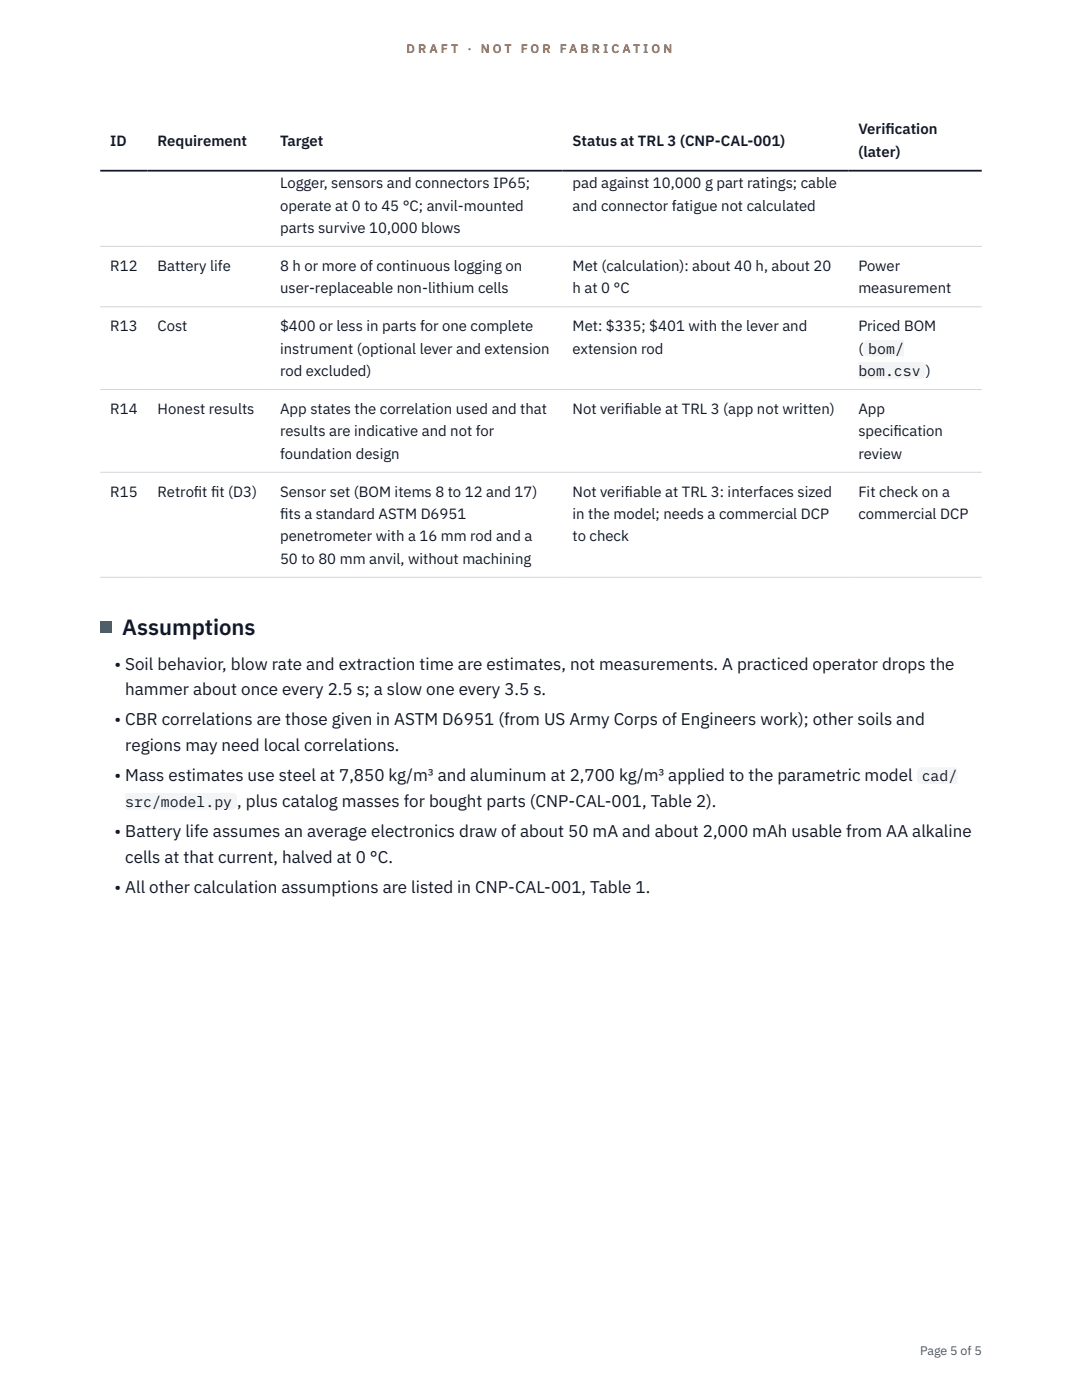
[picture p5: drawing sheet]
<svg xmlns="http://www.w3.org/2000/svg" width="216mm" height="279mm" viewBox="0 0 216 279" stroke-linecap="round" stroke-linejoin="round" font-family="sans-serif">
<defs><g id="words">
<text font-size="4.4" fill="#111827" x="24.4" y="126.7">Assumptions</text>
<g font-size="3.4" fill="#111827">
<text x="22.9" y="133.6">• Soil behavior, blow rate and extraction time are estimates, not measurements. A practiced operator drops the</text>
<text x="25" y="138.7">hammer about once every 2.5 s; a slow one every 3.5 s.</text>
<text x="22.9" y="144.8">• CBR correlations are those given in ASTM D6951 (from US Army Corps of Engineers work); other soils and</text>
<text x="25" y="149.9">regions may need local correlations.</text>
<text x="22.9" y="155.9">• Mass estimates use steel at 7,850 kg/m³ and aluminum at 2,700 kg/m³ applied to the parametric model</text>
<text x="47.3" y="161">, plus catalog masses for bought parts (CNP-CAL-001, Table 2).</text>
<text x="22.9" y="167.1">• Battery life assumes an average electronics draw of about 50 mA and about 2,000 mAh usable from AA alkaline</text>
<text x="25" y="172.2">cells at that current, halved at 0 °C.</text>
<text x="22.9" y="178.3">• All other calculation assumptions are listed in CNP-CAL-001, Table 1.</text>
</g>
<g font-size="3" fill="#111827">
<text x="22" y="29.1">ID</text>
<text x="31.5" y="29.1">Requirement</text>
<text x="55.9" y="29.1">Target</text>
<text x="114.3" y="29.1">Status at TRL 3 (CNP-CAL-001)</text>
<text x="171.3" y="26.8">Verif</text>
<text x="176.7" y="26.8">ication</text>
<text x="171.3" y="31.3">(later)</text>
<text x="55.9" y="37.6">Logger, sensors and connectors IP65;</text>
<text x="114.3" y="37.6">pad against 10,000 g part ratings; cable</text>
<text x="55.9" y="42">operate at 0 to 45 °C; anvil-mounted</text>
<text x="55.9" y="46.5">parts survive 10,000 blows</text>
<text x="114.3" y="42">and connector fatigue not calculated</text>
<text x="22" y="54.1">R12</text>
<text x="31.5" y="54.1">Battery life</text>
<text x="55.9" y="54.1">8 h or more of continuous logging on</text>
<text x="55.9" y="58.5">user-replaceable non-lithium cells</text>
<text x="114.3" y="54.1">Met (calculation): about 40 h, about 20</text>
<text x="114.3" y="58.5">h at 0 °C</text>
<text x="171.3" y="54.1">Power</text>
<text x="171.3" y="58.5">measurement</text>
<text x="22" y="66.2">R13</text>
<text x="31.5" y="66.2">Cost</text>
<text x="55.9" y="66.2">$400 or less in parts for one complete</text>
<text x="55.9" y="70.6">instrument (optional lever and extension</text>
<text x="114.3" y="66.2">Met: $335; $401 with the lever and</text>
<text x="114.3" y="70.6">extension rod</text>
<text x="171.3" y="66.2">Priced BOM</text>
<text x="171.3" y="70.6">(</text>
<text x="173.3" y="70.6">bom/</text>
<text x="55.9" y="75">rod excluded)</text>
<text x="171.3" y="75">bom.csv )</text>
<text x="22" y="82.7">R14</text>
<text x="31.5" y="82.7">Honest results</text>
<text x="55.9" y="82.7">App states the correlation used and that</text>
<text x="114.3" y="82.7">Not verif</text>
<text x="124.6" y="82.7">iable at TRL 3 (app not written)</text>
<text x="171.3" y="82.7">App</text>
<text x="55.9" y="87.1">results are indicative and not for</text>
<text x="171.3" y="87.1">specif</text>
<text x="178.3" y="87.1">ication</text>
<text x="55.9" y="91.6">foundation design</text>
<text x="171.3" y="91.6">review</text>
<text x="22" y="99.2">R15</text>
<text x="31.5" y="99.2">Retrof it (D3)</text>
<text x="38.7" y="99.2">it f</text>
<text x="55.9" y="99.2">Sensor set (BOM items 8 to 12 and 17)</text>
<text x="114.3" y="99.2">Not verif</text>
<text x="124.6" y="99.2">iable at TRL 3: interfaces sized</text>
<text x="171.3" y="99.2">Fit check on a</text>
<text x="55.9" y="103.6">f</text>
<text x="55.9" y="103.6">its a standard ASTM D6951</text>
<text x="114.3" y="103.6">in the model; needs a commercial DCP</text>
<text x="171.3" y="103.6">commercial DCP</text>
<text x="55.9" y="108.1">penetrometer with a 16 mm rod and a</text>
<text x="55.9" y="112.5">50 to 80 mm anvil, without machining</text>
<text x="114.3" y="108.1">to check</text>
<text x="183.9" y="155.9">cad/</text>
<text x="25" y="161">src/model.py</text>
</g>
<g font-size="2.5" fill="#b45309">
<text x="81.1" y="10.5">D R A F T</text>
<text x="93.3" y="10.5">·</text>
<text x="95.9" y="10.5">N O T</text>
<text x="103.9" y="10.5">F O R</text>
<text x="111.7" y="10.5">F A B R I C A T I O N</text>
</g>
<text font-size="2.5" fill="#4b5563" x="183.6" y="270.3">Page 5 of 5</text>
</g></defs>
<path d="M20 49.2h175.9M20 61.2h175.9M20 77.7h175.9M20 94.3h175.9M20 115.2h175.9" fill="none" stroke="#d1d5db" stroke-width=".2"/>
<path d="M20 34.1h175.9" fill="none" stroke="#111827" stroke-width=".35"/>
<g fill="#f3f4f6">
<path d="M172.3 67.8h8.1v3.4h-8.1z"/>
<path d="M171.3 72.3h13.4v3.3h-13.4z"/>
</g>
<path d="M20 124.1h2.2v2.2h-2.2z" fill="#0f766e"/>
<g fill="#f3f4f6">
<path d="M182.9 153.1h8.1v3.4h-8.1z"/>
<path d="M25 158.2h22.3v3.4h-22.3z"/>
</g>
<use href="#words"/>
</svg>
